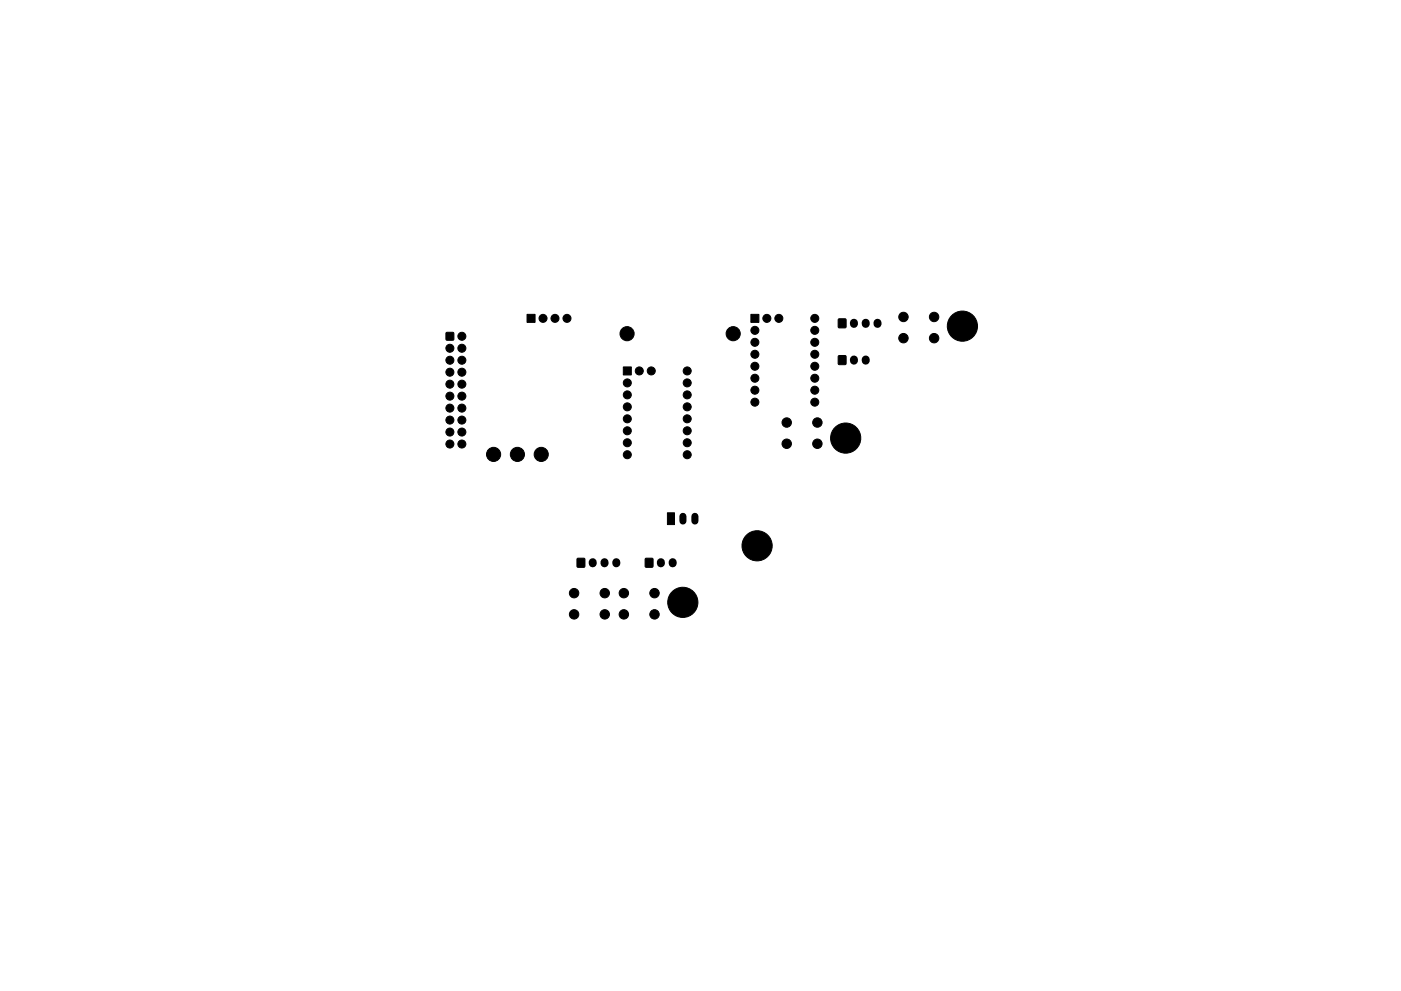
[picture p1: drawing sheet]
<svg xmlns="http://www.w3.org/2000/svg" width="297mm" height="210mm" viewBox="0 0 297 210" stroke-linecap="round" stroke-linejoin="round" font-family="sans-serif">
<g fill="#000" stroke="#000" stroke-width=".21">
<path d="M94.6 70.6h1.6v1.5h-1.6zM111.7 66.7h1.7v1.7h-1.7zM132.2 77.8h1.7v1.7h-1.7zM159.2 66.7h1.7v1.7h-1.7zM177.8 67.7h1.5v1.8h-1.5zM177.8 75.5h1.5v1.8h-1.5zM122.4 118.5h1.5v1.8h-1.5zM136.8 118.5h1.6v1.8h-1.6zM141.5 108.8h1.5v2.5h-1.5z"/>
<circle cx="95.4" cy="73.9" r=".85"/>
<circle cx="95.4" cy="76.4" r=".85"/>
<circle cx="95.4" cy="79" r=".85"/>
<circle cx="97.9" cy="76.4" r=".85"/>
<circle cx="97.9" cy="79" r=".85"/>
<circle cx="97.9" cy="71.3" r=".85"/>
<circle cx="97.9" cy="73.9" r=".85"/>
<circle cx="115.1" cy="67.5" r=".85"/>
<circle cx="117.7" cy="67.5" r=".85"/>
<circle cx="120.2" cy="67.5" r=".85"/>
<circle cx="133" cy="70.8" r="1.5"/>
<circle cx="135.5" cy="78.7" r=".85"/>
<circle cx="138.1" cy="78.7" r=".85"/>
<circle cx="145.7" cy="78.7" r=".85"/>
<circle cx="155.4" cy="70.8" r="1.5"/>
<circle cx="160.1" cy="75.2" r=".85"/>
<circle cx="160.1" cy="77.7" r=".85"/>
<circle cx="160.1" cy="70.1" r=".85"/>
<circle cx="160.1" cy="72.6" r=".85"/>
<circle cx="162.6" cy="67.5" r=".85"/>
<circle cx="165.1" cy="67.5" r=".85"/>
<circle cx="172.8" cy="77.7" r=".85"/>
<circle cx="172.8" cy="75.2" r=".85"/>
<circle cx="172.8" cy="70.1" r=".85"/>
<circle cx="172.8" cy="72.6" r=".85"/>
<circle cx="172.8" cy="67.5" r=".85"/>
<circle cx="191.5" cy="71.7" r="1"/>
<circle cx="191.5" cy="67.2" r="1"/>
<circle cx="198" cy="71.7" r="1"/>
<circle cx="198" cy="67.2" r="1"/>
<circle cx="201.6" cy="69.2" r=".4"/>
<circle cx="202.4" cy="67.5" r=".4"/>
<circle cx="202.4" cy="70.9" r=".4"/>
<circle cx="204" cy="69.2" r="3.2"/>
<circle cx="204" cy="71.6" r=".4"/>
<circle cx="204.1" cy="66.8" r=".4"/>
<circle cx="205.7" cy="67.5" r=".4"/>
<circle cx="205.7" cy="70.9" r=".4"/>
<circle cx="206.4" cy="69.2" r=".4"/>
<circle cx="95.4" cy="91.7" r=".85"/>
<circle cx="95.4" cy="84" r=".85"/>
<circle cx="95.4" cy="89.1" r=".85"/>
<circle cx="95.4" cy="81.5" r=".85"/>
<circle cx="95.4" cy="94.2" r=".85"/>
<circle cx="95.4" cy="86.6" r=".85"/>
<circle cx="97.9" cy="81.5" r=".85"/>
<circle cx="97.9" cy="94.2" r=".85"/>
<circle cx="97.9" cy="91.7" r=".85"/>
<circle cx="97.9" cy="86.6" r=".85"/>
<circle cx="97.9" cy="89.1" r=".85"/>
<circle cx="97.9" cy="84" r=".85"/>
<circle cx="104.6" cy="96.4" r="1.5"/>
<circle cx="109.7" cy="96.4" r="1.5"/>
<circle cx="114.7" cy="96.4" r="1.5"/>
<circle cx="133" cy="81.2" r=".85"/>
<circle cx="133" cy="96.5" r=".85"/>
<circle cx="133" cy="86.3" r=".85"/>
<circle cx="133" cy="83.8" r=".85"/>
<circle cx="133" cy="91.4" r=".85"/>
<circle cx="133" cy="88.9" r=".85"/>
<circle cx="133" cy="93.9" r=".85"/>
<circle cx="145.7" cy="93.9" r=".85"/>
<circle cx="145.7" cy="83.8" r=".85"/>
<circle cx="145.7" cy="91.4" r=".85"/>
<circle cx="145.7" cy="86.3" r=".85"/>
<circle cx="145.7" cy="96.5" r=".85"/>
<circle cx="145.7" cy="81.2" r=".85"/>
<circle cx="145.7" cy="88.9" r=".85"/>
<circle cx="160.1" cy="85.3" r=".85"/>
<circle cx="160.1" cy="82.8" r=".85"/>
<circle cx="160.1" cy="80.2" r=".85"/>
<circle cx="166.8" cy="94.1" r="1"/>
<circle cx="166.8" cy="89.6" r="1"/>
<circle cx="172.8" cy="85.3" r=".85"/>
<circle cx="172.8" cy="80.2" r=".85"/>
<circle cx="172.8" cy="82.8" r=".85"/>
<circle cx="173.3" cy="94.1" r="1"/>
<circle cx="173.3" cy="89.6" r="1"/>
<circle cx="176.9" cy="92.9" r=".4"/>
<circle cx="177.6" cy="91.3" r=".4"/>
<circle cx="177.6" cy="94.6" r=".4"/>
<circle cx="179.3" cy="92.9" r="3.2"/>
<circle cx="179.3" cy="95.3" r=".4"/>
<circle cx="179.3" cy="90.5" r=".4"/>
<circle cx="181" cy="91.3" r=".4"/>
<circle cx="181" cy="94.6" r=".4"/>
<circle cx="181.7" cy="92.9" r=".4"/>
<circle cx="158.1" cy="115.8" r=".4"/>
<circle cx="158.8" cy="117.5" r=".4"/>
<circle cx="158.8" cy="114.1" r=".4"/>
<circle cx="160.5" cy="115.8" r="3.2"/>
<circle cx="160.5" cy="113.4" r=".4"/>
<circle cx="160.5" cy="118.2" r=".4"/>
<circle cx="162.2" cy="117.5" r=".4"/>
<circle cx="162.2" cy="114.1" r=".4"/>
<circle cx="162.9" cy="115.8" r=".4"/>
<circle cx="121.7" cy="130.3" r="1"/>
<circle cx="121.7" cy="125.8" r="1"/>
<circle cx="128.2" cy="130.3" r="1"/>
<circle cx="128.2" cy="125.8" r="1"/>
<circle cx="132.3" cy="130.3" r="1"/>
<circle cx="132.3" cy="125.8" r="1"/>
<circle cx="138.8" cy="130.3" r="1"/>
<circle cx="138.8" cy="125.8" r="1"/>
<circle cx="142.4" cy="127.8" r=".4"/>
<circle cx="143.1" cy="129.5" r=".4"/>
<circle cx="143.1" cy="126.1" r=".4"/>
<circle cx="144.8" cy="127.8" r="3.2"/>
<circle cx="144.8" cy="125.4" r=".4"/>
<circle cx="144.8" cy="130.2" r=".4"/>
<circle cx="146.5" cy="129.5" r=".4"/>
<circle cx="146.5" cy="126.1" r=".4"/>
<circle cx="147.2" cy="127.8" r=".4"/>
</g>
<path d="M144.8 109.5v1M147.3 109.5v1" fill="none" stroke="#000" stroke-width="1.5"/>
<path d="M181 68.5v.2M181 76.3v.2M183.6 68.5v.2M183.6 76.3v.2M186 68.5v.2M125.7 119.3v.2M128.2 119.3v.2M130.7 119.3v.2M140.1 119.3v.2M142.6 119.3v.2" fill="none" stroke="#000" stroke-width="1.7"/>
</svg>
